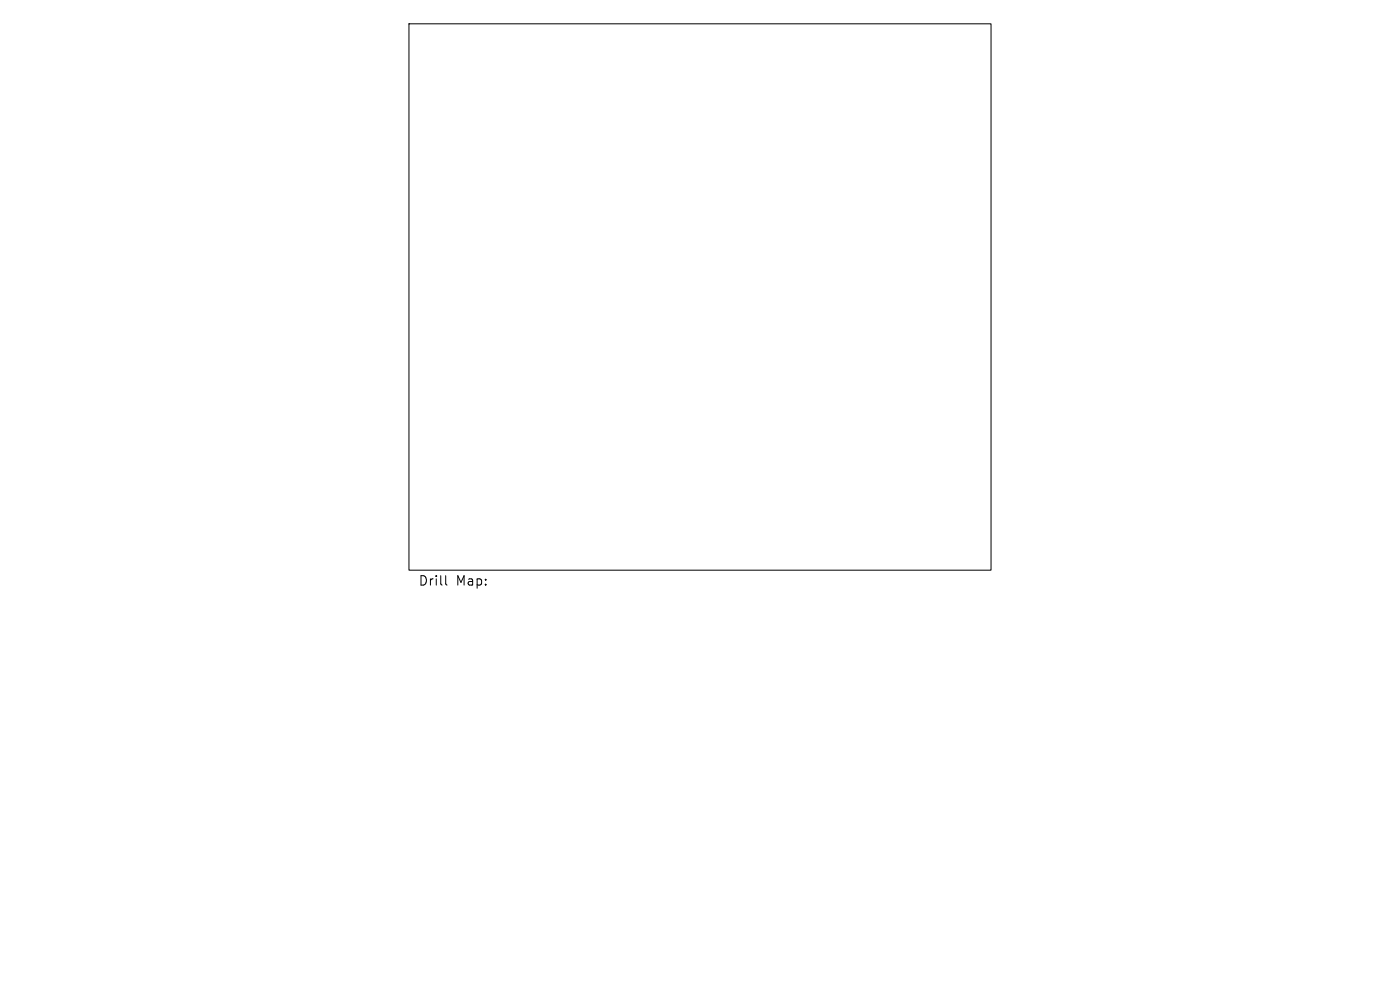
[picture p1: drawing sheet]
<svg xmlns="http://www.w3.org/2000/svg" width="297mm" height="210mm" viewBox="0 0 297 210" stroke-linecap="round" stroke-linejoin="round" font-family="sans-serif">
<defs><g id="words">
<g font-size="2.8">
<text x="88.7" y="124.5">Drill</text>
<text x="96.7" y="124.5">Map:</text>
</g>
</g></defs>
<path d="M86.8 5.1h123.4v115.9h-123.4zM94.6 122.1v1.7l.2 .3" fill="none" stroke="#000" stroke-width=".21"/>
<use href="#words"/>
</svg>
